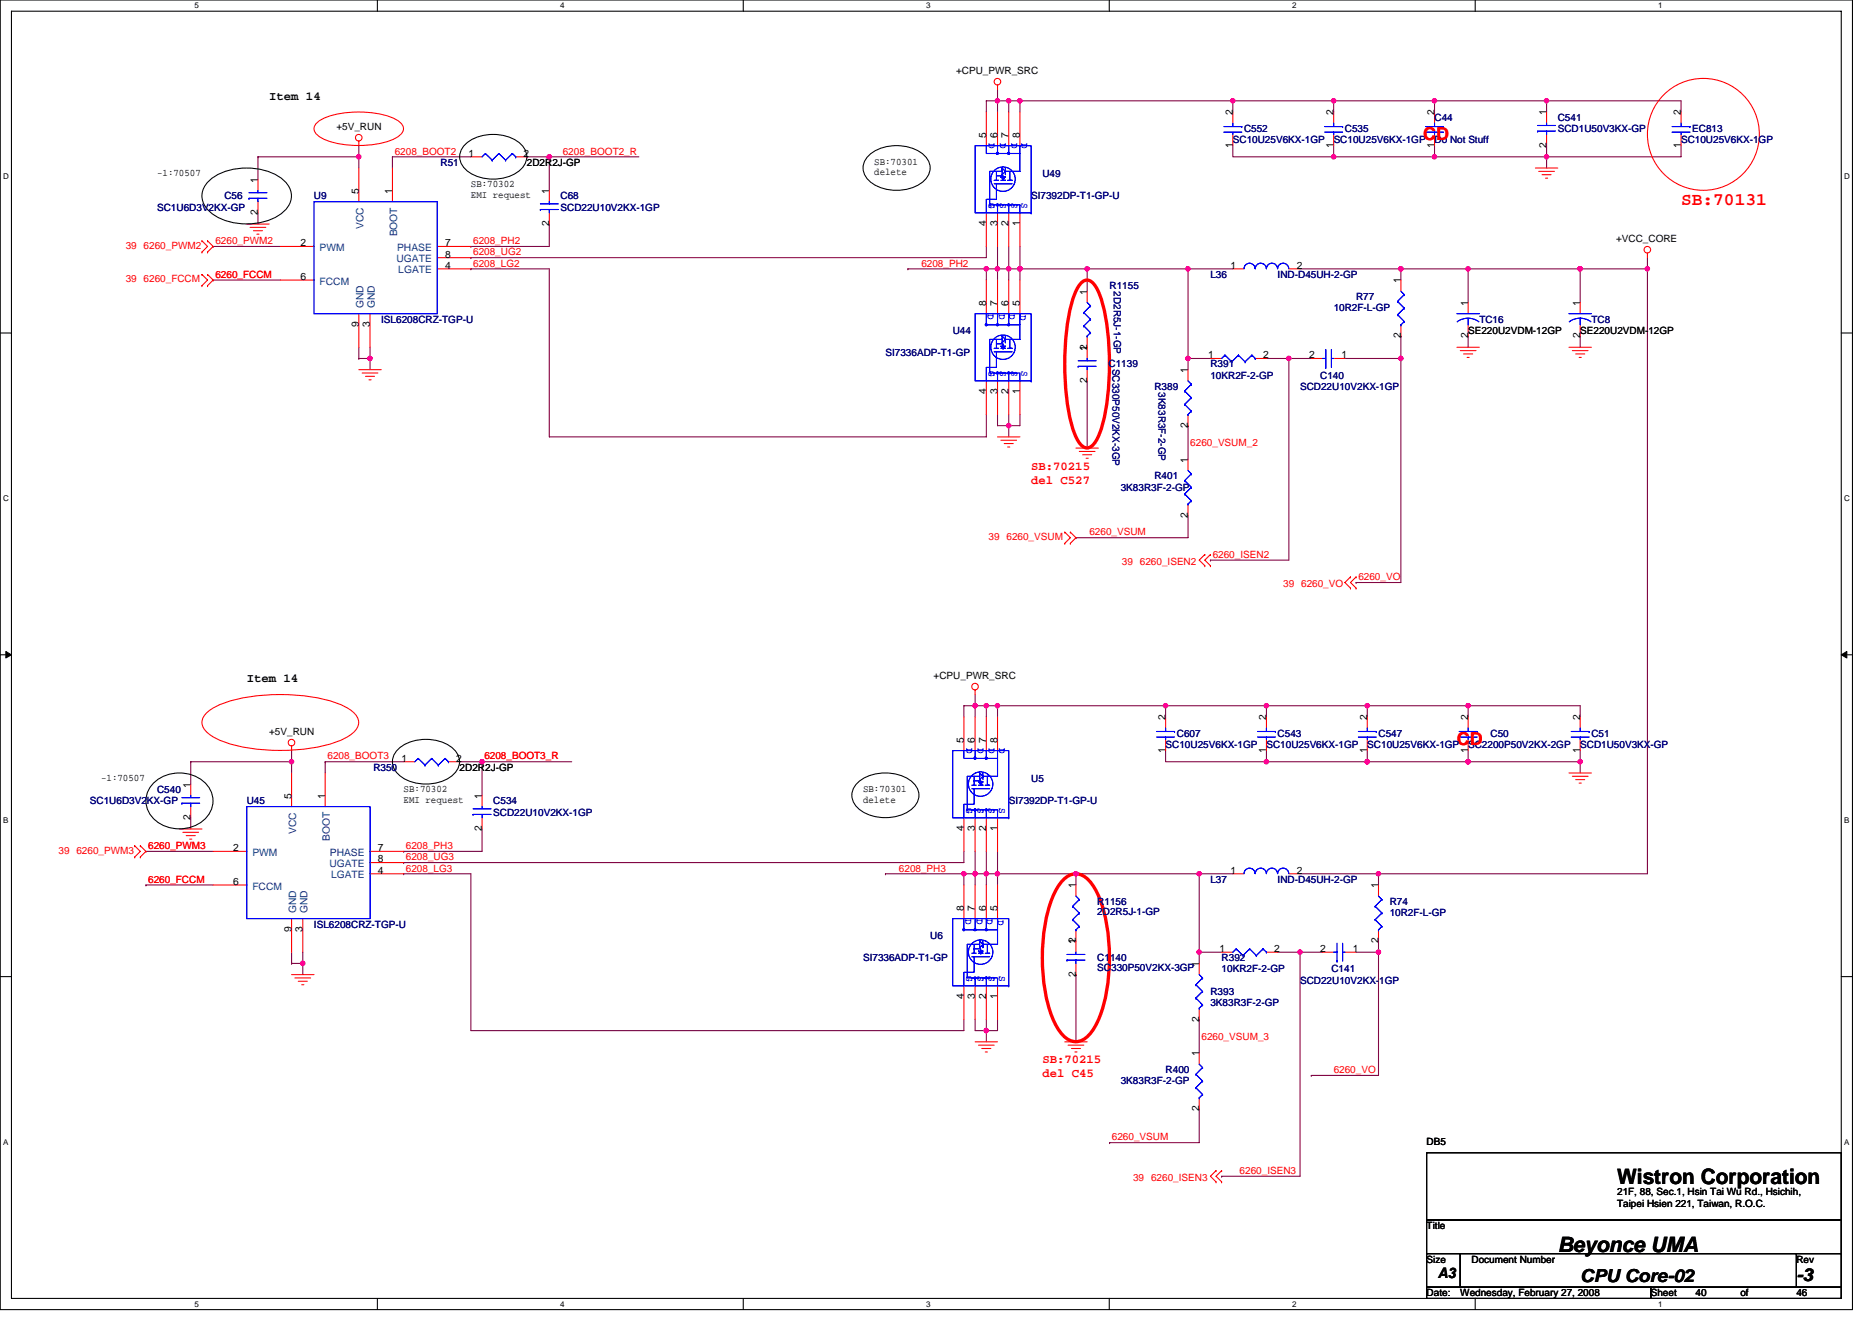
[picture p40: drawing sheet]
<svg xmlns="http://www.w3.org/2000/svg" width="297mm" height="210mm" viewBox="0 0 297 210" stroke-linecap="round" stroke-linejoin="round" font-family="sans-serif">
<defs><g id="words">
<g font-size="3.4">
<text x="256.6" y="187.9">Wistron Corporation</text>
<text x="247.2" y="198.7">Beyonce UMA</text>
</g>
<g font-size="2.8" fill="#f00">
<text x="225.8" y="22.2">CD</text>
<text x="266.7" y="32.6">SB:70131</text>
<text x="231.2" y="118.2">CD</text>
</g>
<g font-size="2.8">
<text x="250.7" y="203.5">CPU Core-02</text>
<text x="285" y="203.3">-3</text>
</g>
<text font-size="2.3" x="228.2" y="202.9">A3</text>
<g font-size="1.9">
<text x="42.7" y="15.9">Item 14</text>
<text x="39.2" y="108.3">Item 14</text>
</g>
<g font-size="1.9" fill="#f00">
<text x="163.6" y="74.5">SB:70215</text>
<text x="163.6" y="76.8">del C527</text>
<text x="165.4" y="168.8">SB:70215</text>
<text x="165.4" y="171">del C45</text>
</g>
<g font-size="1.6">
<text x="151.7" y="11.7">+CPU_PWR_SRC</text>
<text x="53.4" y="20.6">+5V_RUN</text>
<text x="156.5" y="21.9" transform="rotate(-90 156.5 21.9)">5</text>
<text x="158.3" y="21.9" transform="rotate(-90 158.3 21.9)">6</text>
<text x="160" y="21.9" transform="rotate(-90 160 21.9)">7</text>
<text x="161.8" y="21.9" transform="rotate(-90 161.8 21.9)">8</text>
<text x="195.6" y="23.5" transform="rotate(-90 195.6 23.5)">1</text>
<text x="195.6" y="18.3" transform="rotate(-90 195.6 18.3)">2</text>
<text x="211.6" y="23.5" transform="rotate(-90 211.6 23.5)">1</text>
<text x="211.6" y="18.3" transform="rotate(-90 211.6 18.3)">2</text>
<text x="227.6" y="23.5" transform="rotate(-90 227.6 23.5)">1</text>
<text x="227.6" y="18.3" transform="rotate(-90 227.6 18.3)">2</text>
<text x="245.4" y="23.5" transform="rotate(-90 245.4 23.5)">2</text>
<text x="245.4" y="18.3" transform="rotate(-90 245.4 18.3)">1</text>
<text x="266.7" y="23.5" transform="rotate(-90 266.7 23.5)">1</text>
<text x="266.7" y="18.3" transform="rotate(-90 266.7 18.3)">2</text>
<text x="24.9" y="27.9">-1:70507</text>
<text x="40.9" y="29" transform="rotate(-90 40.9 29)">1</text>
<text x="74.4" y="24.9">1</text>
<text x="74.7" y="29.7">SB:70302</text>
<text x="83.1" y="24.9">2</text>
<text x="83.6" y="26.3">2D2R2J-GP</text>
<text x="138.7" y="26.1">SB:70301</text>
<text x="138.7" y="27.8">delete</text>
<text x="40.9" y="34.2" transform="rotate(-90 40.9 34.2)">2</text>
<text x="56.9" y="30.8" transform="rotate(-90 56.9 30.8)">5</text>
<text x="62.2" y="30.8" transform="rotate(-90 62.2 30.8)">1</text>
<text x="74.7" y="31.4">EMI request</text>
<text x="87.1" y="35.9" transform="rotate(-90 87.1 35.9)">2</text>
<text x="87.1" y="30.8" transform="rotate(-90 87.1 30.8)">1</text>
<text x="156.5" y="35.9" transform="rotate(-90 156.5 35.9)">4</text>
<text x="158.3" y="35.9" transform="rotate(-90 158.3 35.9)">3</text>
<text x="160" y="35.9" transform="rotate(-90 160 35.9)">2</text>
<text x="161.8" y="35.9" transform="rotate(-90 161.8 35.9)">1</text>
<text x="47.7" y="39.1">2</text>
<text x="70.6" y="39.1">7</text>
<text x="70.6" y="40.9">8</text>
<text x="256.4" y="38.4">+VCC_CORE</text>
<text x="47.7" y="44.4">6</text>
<text x="70.6" y="42.7">4</text>
<text x="172.5" y="46.8" transform="rotate(-90 172.5 46.8)">1</text>
<text x="195.3" y="42.7">1</text>
<text x="205.8" y="42.7">2</text>
<text x="222.3" y="45" transform="rotate(-90 222.3 45)">1</text>
<text x="56.9" y="51.9" transform="rotate(-90 56.9 51.9)">9</text>
<text x="58.7" y="51.9" transform="rotate(-90 58.7 51.9)">3</text>
<text x="156.5" y="48.5" transform="rotate(-90 156.5 48.5)">8</text>
<text x="158.3" y="48.5" transform="rotate(-90 158.3 48.5)">7</text>
<text x="160" y="48.5" transform="rotate(-90 160 48.5)">6</text>
<text x="161.8" y="48.5" transform="rotate(-90 161.8 48.5)">5</text>
<text x="222.3" y="53.7" transform="rotate(-90 222.3 53.7)">2</text>
<text x="232.9" y="53.7" transform="rotate(-90 232.9 53.7)">2</text>
<text x="232.9" y="48.5" transform="rotate(-90 232.9 48.5)">1</text>
<text x="233" y="53">SE220U2VDM-12GP</text>
<text x="250.7" y="53.7" transform="rotate(-90 250.7 53.7)">2</text>
<text x="250.7" y="48.5" transform="rotate(-90 250.7 48.5)">1</text>
<text x="250.7" y="53">SE220U2VDM-12GP</text>
<text x="172.5" y="55.6" transform="rotate(-90 172.5 55.6)">1</text>
<text x="172.5" y="55.5" transform="rotate(-90 172.5 55.5)">2</text>
<text x="188.5" y="59.2" transform="rotate(-90 188.5 59.2)">1</text>
<text x="191.7" y="56.9">1</text>
<text x="200.4" y="56.9">2</text>
<text x="207.7" y="56.9">2</text>
<text x="212.9" y="56.9">1</text>
<text x="156.5" y="62.6" transform="rotate(-90 156.5 62.6)">4</text>
<text x="158.3" y="62.6" transform="rotate(-90 158.3 62.6)">3</text>
<text x="160" y="62.6" transform="rotate(-90 160 62.6)">2</text>
<text x="161.8" y="62.6" transform="rotate(-90 161.8 62.6)">1</text>
<text x="172.5" y="60.8" transform="rotate(-90 172.5 60.8)">2</text>
<text x="188.5" y="67.9" transform="rotate(-90 188.5 67.9)">2</text>
<text x="188.5" y="73.4" transform="rotate(-90 188.5 73.4)">1</text>
<text x="188.5" y="82.2" transform="rotate(-90 188.5 82.2)">2</text>
<text x="148.1" y="107.7">+CPU_PWR_SRC</text>
<text x="42.7" y="116.6">+5V_RUN</text>
<text x="152.9" y="117.9" transform="rotate(-90 152.9 117.9)">5</text>
<text x="154.7" y="117.9" transform="rotate(-90 154.7 117.9)">6</text>
<text x="156.5" y="117.9" transform="rotate(-90 156.5 117.9)">7</text>
<text x="158.3" y="117.9" transform="rotate(-90 158.3 117.9)">8</text>
<text x="184.9" y="119.5" transform="rotate(-90 184.9 119.5)">1</text>
<text x="184.9" y="114.3" transform="rotate(-90 184.9 114.3)">2</text>
<text x="200.9" y="119.5" transform="rotate(-90 200.9 119.5)">1</text>
<text x="200.9" y="114.3" transform="rotate(-90 200.9 114.3)">2</text>
<text x="216.9" y="119.5" transform="rotate(-90 216.9 119.5)">1</text>
<text x="216.9" y="114.3" transform="rotate(-90 216.9 114.3)">2</text>
<text x="232.9" y="119.5" transform="rotate(-90 232.9 119.5)">1</text>
<text x="232.9" y="114.3" transform="rotate(-90 232.9 114.3)">2</text>
<text x="250.7" y="119.5" transform="rotate(-90 250.7 119.5)">1</text>
<text x="250.7" y="114.3" transform="rotate(-90 250.7 114.3)">2</text>
<text x="16" y="123.9">-1:70507</text>
<text x="30.2" y="125" transform="rotate(-90 30.2 125)">1</text>
<text x="63.7" y="120.9">1</text>
<text x="64" y="125.7">SB:70302</text>
<text x="72.4" y="120.9">2</text>
<text x="72.9" y="122.3">2D2R2J-GP</text>
<text x="136.9" y="125.7">SB:70301</text>
<text x="30.2" y="130.2" transform="rotate(-90 30.2 130.2)">2</text>
<text x="46.2" y="126.8" transform="rotate(-90 46.2 126.8)">5</text>
<text x="51.6" y="126.8" transform="rotate(-90 51.6 126.8)">1</text>
<text x="64" y="127.4">EMI request</text>
<text x="76.5" y="132" transform="rotate(-90 76.5 132)">2</text>
<text x="76.5" y="126.8" transform="rotate(-90 76.5 126.8)">1</text>
<text x="136.9" y="127.4">delete</text>
<text x="152.9" y="132" transform="rotate(-90 152.9 132)">4</text>
<text x="154.7" y="132" transform="rotate(-90 154.7 132)">3</text>
<text x="156.5" y="132" transform="rotate(-90 156.5 132)">2</text>
<text x="158.3" y="132" transform="rotate(-90 158.3 132)">1</text>
<text x="37" y="135.1">2</text>
<text x="60" y="135.1">7</text>
<text x="60" y="136.9">8</text>
<text x="37" y="140.4">6</text>
<text x="60" y="138.7">4</text>
<text x="170.7" y="141" transform="rotate(-90 170.7 141)">1</text>
<text x="195.3" y="138.7">1</text>
<text x="205.8" y="138.7">2</text>
<text x="218.7" y="141" transform="rotate(-90 218.7 141)">1</text>
<text x="46.2" y="148" transform="rotate(-90 46.2 148)">9</text>
<text x="48" y="148" transform="rotate(-90 48 148)">3</text>
<text x="152.9" y="144.5" transform="rotate(-90 152.9 144.5)">8</text>
<text x="154.7" y="144.5" transform="rotate(-90 154.7 144.5)">7</text>
<text x="156.5" y="144.5" transform="rotate(-90 156.5 144.5)">6</text>
<text x="158.3" y="144.5" transform="rotate(-90 158.3 144.5)">5</text>
<text x="170.7" y="149.9" transform="rotate(-90 170.7 149.9)">1</text>
<text x="170.7" y="149.7" transform="rotate(-90 170.7 149.7)">2</text>
<text x="218.7" y="149.7" transform="rotate(-90 218.7 149.7)">2</text>
<text x="170.7" y="155.1" transform="rotate(-90 170.7 155.1)">2</text>
<text x="190.3" y="153.4" transform="rotate(-90 190.3 153.4)">1</text>
<text x="193.5" y="151.1">1</text>
<text x="202.2" y="151.1">2</text>
<text x="209.5" y="151.1">2</text>
<text x="214.6" y="151.1">1</text>
<text x="152.9" y="158.6" transform="rotate(-90 152.9 158.6)">4</text>
<text x="154.7" y="158.6" transform="rotate(-90 154.7 158.6)">3</text>
<text x="156.5" y="158.6" transform="rotate(-90 156.5 158.6)">2</text>
<text x="158.3" y="158.6" transform="rotate(-90 158.3 158.6)">1</text>
<text x="190.3" y="167.7" transform="rotate(-90 190.3 167.7)">1</text>
<text x="190.3" y="162.2" transform="rotate(-90 190.3 162.2)">2</text>
<text x="190.3" y="176.4" transform="rotate(-90 190.3 176.4)">2</text>
<text x="226.4" y="181.7">DB5</text>
<text x="256.6" y="189.7">21F, 88, Sec.1, Hsin Tai Wu Rd., Hsichih,</text>
<text x="256.6" y="191.5">Taipei Hsien 221, Taiwan, R.O.C.</text>
<text x="226.4" y="195.1">Title</text>
<text x="226.4" y="200.4">Size</text>
<text x="233.5" y="200.4">Document Number</text>
<text x="285" y="200.4">Rev</text>
<text x="226.4" y="205.7">Date:</text>
<text x="231.7" y="205.7">Wednesday, February 27, 2008</text>
<text x="261.9" y="205.7">Sheet</text>
<text x="269" y="205.7">40</text>
<text x="276.2" y="205.7">of</text>
<text x="285" y="205.7">46</text>
</g>
<g font-size="1.6" fill="#00f">
<text x="156.9" y="22.8" transform="rotate(90 156.9 22.8)">D</text>
<text x="158.7" y="22.8" transform="rotate(90 158.7 22.8)">D</text>
<text x="160.5" y="22.8" transform="rotate(90 160.5 22.8)">D</text>
<text x="162.1" y="22.8" transform="rotate(90 162.1 22.8)">D</text>
<text x="156.9" y="32.2" transform="rotate(90 156.9 32.2)">G</text>
<text x="158.7" y="32.2" transform="rotate(90 158.7 32.2)">S</text>
<text x="160.5" y="32.2" transform="rotate(90 160.5 32.2)">S</text>
<text x="162.1" y="32.2" transform="rotate(90 162.1 32.2)">S</text>
<text x="156.8" y="49.8" transform="rotate(90 156.8 49.8)">D</text>
<text x="158.5" y="49.8" transform="rotate(90 158.5 49.8)">D</text>
<text x="160.1" y="49.8" transform="rotate(90 160.1 49.8)">D</text>
<text x="161.9" y="50" transform="rotate(90 161.9 50)">D</text>
<text x="156.9" y="58.8" transform="rotate(90 156.9 58.8)">G</text>
<text x="158.7" y="58.8" transform="rotate(90 158.7 58.8)">S</text>
<text x="160.5" y="58.8" transform="rotate(90 160.5 58.8)">S</text>
<text x="162.1" y="58.8" transform="rotate(90 162.1 58.8)">S</text>
<text x="153.4" y="118.8" transform="rotate(90 153.4 118.8)">D</text>
<text x="155.1" y="118.8" transform="rotate(90 155.1 118.8)">D</text>
<text x="156.9" y="118.8" transform="rotate(90 156.9 118.8)">D</text>
<text x="158.5" y="118.8" transform="rotate(90 158.5 118.8)">D</text>
<text x="153.4" y="128.2" transform="rotate(90 153.4 128.2)">G</text>
<text x="155.1" y="128.2" transform="rotate(90 155.1 128.2)">S</text>
<text x="156.9" y="128.2" transform="rotate(90 156.9 128.2)">S</text>
<text x="158.5" y="128.2" transform="rotate(90 158.5 128.2)">S</text>
<text x="153.2" y="145.8" transform="rotate(90 153.2 145.8)">D</text>
<text x="155" y="145.8" transform="rotate(90 155 145.8)">D</text>
<text x="156.6" y="145.8" transform="rotate(90 156.6 145.8)">D</text>
<text x="158.3" y="146" transform="rotate(90 158.3 146)">D</text>
<text x="153.4" y="154.9" transform="rotate(90 153.4 154.9)">G</text>
<text x="155.1" y="154.9" transform="rotate(90 155.1 154.9)">S</text>
<text x="156.9" y="154.9" transform="rotate(90 156.9 154.9)">S</text>
<text x="158.5" y="154.9" transform="rotate(90 158.5 154.9)">S</text>
</g>
<g font-size="1.6" fill="#000080">
<text x="195.6" y="22.8">SC10U25V6KX-1GP</text>
<text x="197.4" y="21">C552</text>
<text x="211.6" y="22.8">SC10U25V6KX-1GP</text>
<text x="213.4" y="21">C535</text>
<text x="227.6" y="19.2">C44</text>
<text x="227.6" y="22.8">Do Not Stuff</text>
<text x="247.2" y="19.2">C541</text>
<text x="247.2" y="21">SCD1U50V3KX-GP</text>
<text x="266.7" y="22.8">SC10U25V6KX-1GP</text>
<text x="268.5" y="21">EC813</text>
<text x="69.9" y="26.3">R51</text>
<text x="165.4" y="28.1">U49</text>
<text x="24.9" y="33.4">SC1U6D3V2KX-GP</text>
<text x="35.6" y="31.6">C56</text>
<text x="49.8" y="31.6">U9</text>
<text x="88.9" y="31.6">C68</text>
<text x="88.9" y="33.4">SCD22U10V2KX-1GP</text>
<text x="163.6" y="31.6">SI7392DP-T1-GP-U</text>
<text x="176.1" y="45.9">R1155</text>
<text x="176.7" y="46.2" transform="rotate(90 176.7 46.2)">2D2R5J-1-GP</text>
<text x="192.1" y="44.1">L36</text>
<text x="202.7" y="44.1">IND-D45UH-2-GP</text>
<text x="215.2" y="47.6">R77</text>
<text x="60.5" y="51.2">ISL6208CRZ-TGP-U</text>
<text x="151.2" y="53">U44</text>
<text x="211.6" y="49.4">10R2F-L-GP</text>
<text x="234.7" y="51.2">TC16</text>
<text x="252.5" y="51.2">TC8</text>
<text x="140.5" y="56.5">SI7336ADP-T1-GP</text>
<text x="175.9" y="58.3">C1139</text>
<text x="176.5" y="58.5" transform="rotate(90 176.5 58.5)">SC330P50V2KX-3GP</text>
<text x="192.1" y="58.3">R391</text>
<text x="183.2" y="61.9">R389</text>
<text x="183.8" y="62.2" transform="rotate(90 183.8 62.2)">3K83R3F-2-GP</text>
<text x="192.1" y="60.1">10KR2F-2-GP</text>
<text x="206.3" y="61.9">SCD22U10V2KX-1GP</text>
<text x="209.5" y="60.1">C140</text>
<text x="177.8" y="77.9">3K83R3F-2-GP</text>
<text x="183.2" y="76.1">R401</text>
<text x="185" y="118.8">SC10U25V6KX-1GP</text>
<text x="186.7" y="117">C607</text>
<text x="201" y="118.8">SC10U25V6KX-1GP</text>
<text x="202.7" y="117">C543</text>
<text x="217" y="118.8">SC10U25V6KX-1GP</text>
<text x="218.7" y="117">C547</text>
<text x="233" y="118.8">SC2200P50V2KX-2GP</text>
<text x="236.5" y="117">C50</text>
<text x="250.7" y="118.8">SCD1U50V3KX-GP</text>
<text x="252.5" y="117">C51</text>
<text x="24.9" y="125.9">C540</text>
<text x="59.2" y="122.3">R350</text>
<text x="163.6" y="124.1">U5</text>
<text x="14.3" y="127.7">SC1U6D3V2KX-GP</text>
<text x="39.2" y="127.7">U45</text>
<text x="78.3" y="127.7">C534</text>
<text x="78.3" y="129.4">SCD22U10V2KX-1GP</text>
<text x="160.1" y="127.7">SI7392DP-T1-GP-U</text>
<text x="174.1" y="143.7">R1156</text>
<text x="192.1" y="140.1">L37</text>
<text x="202.7" y="140.1">IND-D45UH-2-GP</text>
<text x="220.5" y="143.7">R74</text>
<text x="49.8" y="147.2">ISL6208CRZ-TGP-U</text>
<text x="147.6" y="149">U6</text>
<text x="174.1" y="145.3">2D2R5J-1-GP</text>
<text x="220.5" y="145.4">10R2F-L-GP</text>
<text x="136.9" y="152.5">SI7336ADP-T1-GP</text>
<text x="174.1" y="152.5">C1140</text>
<text x="174.1" y="154.2">SC330P50V2KX-3GP</text>
<text x="193.8" y="152.5">R392</text>
<text x="193.8" y="154.3">10KR2F-2-GP</text>
<text x="211.3" y="154.3">C141</text>
<text x="192.1" y="157.9">R393</text>
<text x="192.1" y="159.7">3K83R3F-2-GP</text>
<text x="206.3" y="156.1">SCD22U10V2KX-1GP</text>
<text x="177.8" y="172.1">3K83R3F-2-GP</text>
<text x="185" y="170.3">R400</text>
</g>
<g font-size="1.6" fill="#f00">
<text x="62.6" y="24.5">6208_BOOT2</text>
<text x="89.3" y="24.5">6208_BOOT2_R</text>
<text x="20" y="39.5">39</text>
<text x="22.8" y="39.5">6260_PWM2</text>
<text x="34.2" y="38.8">6260_PWM2</text>
<text x="75.1" y="38.8">6208_PH2</text>
<text x="75.1" y="40.5">6208_UG2</text>
<text x="20" y="44.8">39</text>
<text x="22.8" y="44.8">6260_FCCM</text>
<text x="34.2" y="44.1">6260_FCCM</text>
<text x="75.1" y="42.3">6208_LG2</text>
<text x="146.2" y="42.3">6208_PH2</text>
<text x="188.9" y="70.8">6260_VSUM_2</text>
<text x="156.9" y="85.7">39</text>
<text x="159.7" y="85.7">6260_VSUM</text>
<text x="172.9" y="85">6260_VSUM</text>
<text x="178" y="89.6">39</text>
<text x="180.9" y="89.6">6260_ISEN2</text>
<text x="192.4" y="88.5">6260_ISEN2</text>
<text x="203.6" y="93.2">39</text>
<text x="206.5" y="93.2">6260_VO</text>
<text x="215.5" y="92.1">6260_VO</text>
<text x="52" y="120.5">6208_BOOT3</text>
<text x="76.9" y="120.5">6208_BOOT3_R</text>
<text x="9.3" y="135.5">39</text>
<text x="12.1" y="135.5">6260_PWM3</text>
<text x="23.5" y="134.8">6260_PWM3</text>
<text x="64.4" y="134.8">6208_PH3</text>
<text x="64.4" y="136.5">6208_UG3</text>
<text x="23.5" y="140.1">6260_FCCM</text>
<text x="64.4" y="138.3">6208_LG3</text>
<text x="142.6" y="138.3">6208_PH3</text>
<text x="190.6" y="165">6260_VSUM_3</text>
<text x="211.6" y="170.3">6260_VO</text>
<text x="176.4" y="181">6260_VSUM</text>
<text x="179.8" y="187.4">39</text>
<text x="182.6" y="187.4">6260_ISEN3</text>
<text x="196.7" y="186.3">6260_ISEN3</text>
</g>
<g font-size="1.6" fill="#004080">
<text x="50.7" y="39.8">PWM</text>
<text x="57.7" y="36.3" transform="rotate(-90 57.7 36.3)">VCC</text>
<text x="62.9" y="41.6">UGATE</text>
<text x="63" y="37.5" transform="rotate(-90 63 37.5)">BOOT</text>
<text x="63" y="39.8">PHASE</text>
<text x="50.7" y="45.2">FCCM</text>
<text x="63.2" y="43.4">LGATE</text>
<text x="57.7" y="48.9" transform="rotate(-90 57.7 48.9)">GND</text>
<text x="59.5" y="48.9" transform="rotate(-90 59.5 48.9)">GND</text>
<text x="40" y="135.8">PWM</text>
<text x="47" y="132.4" transform="rotate(-90 47 132.4)">VCC</text>
<text x="52.3" y="137.6">UGATE</text>
<text x="52.3" y="133.5" transform="rotate(-90 52.3 133.5)">BOOT</text>
<text x="52.3" y="135.8">PHASE</text>
<text x="40" y="141.2">FCCM</text>
<text x="52.5" y="139.4">LGATE</text>
<text x="47" y="144.9" transform="rotate(-90 47 144.9)">GND</text>
<text x="48.8" y="144.9" transform="rotate(-90 48.8 144.9)">GND</text>
</g>
<g font-size="1.3">
<text x="30.8" y="1.3">5</text>
<text x="88.9" y="1.3">4</text>
<text x="147" y="1.3">3</text>
<text x="205" y="1.3">2</text>
<text x="263.1" y="1.3">1</text>
<text x=".5" y="28.4">D</text>
<text x="292.6" y="28.4">D</text>
<text x=".5" y="79.5">C</text>
<text x="292.6" y="79.5">C</text>
<text x=".5" y="130.6">B</text>
<text x="292.6" y="130.6">B</text>
<text x=".5" y="181.7">A</text>
<text x="292.6" y="181.7">A</text>
<text x="30.8" y="207.4">5</text>
<text x="88.9" y="207.4">4</text>
<text x="147" y="207.4">3</text>
<text x="205" y="207.4">2</text>
<text x="263.1" y="207.4">1</text>
</g>
</g></defs>
<path d="M0 0h293.9v207.9h-293.9zM1.8 1.8h290.4v204.3h-290.4z" fill="none" stroke="#000" stroke-width=".17"/>
<g fill="#fff">
<path d="M30.8 .2h.7v1.4h-.7z"/>
<path d="M30.8 206.3h.7v1.4h-.7z"/>
</g>
<path d="M59.9 0v1.8M59.9 206.1v1.8" fill="none" stroke="#000" stroke-width=".17"/>
<g fill="#fff">
<path d="M88.9 .2h.7v1.4h-.7z"/>
<path d="M88.9 206.3h.7v1.4h-.7z"/>
</g>
<path d="M117.9 0v1.8M117.9 206.1v1.8" fill="none" stroke="#000" stroke-width=".17"/>
<g fill="#fff">
<path d="M147 .2h.7v1.4h-.7z"/>
<path d="M147 206.3h.7v1.4h-.7z"/>
</g>
<path d="M176 0v1.8M176 206.1v1.8" fill="none" stroke="#000" stroke-width=".17"/>
<g fill="#fff">
<path d="M205 .2h.7v1.4h-.7z"/>
<path d="M205 206.3h.7v1.4h-.7z"/>
</g>
<path d="M234.1 0v1.8M234.1 206.1v1.8" fill="none" stroke="#000" stroke-width=".17"/>
<g fill="#fff">
<path d="M263.1 .2h.7v1.4h-.7z"/>
<path d="M263.1 206.3h.7v1.4h-.7z"/>
<path d="M.5 27.3h.9v1.4h-.9z"/>
<path d="M292.6 27.3h.9v1.4h-.9z"/>
<path d="M.5 78.4h.9v1.4h-.9z"/>
<path d="M292.6 78.4h.9v1.4h-.9z"/>
</g>
<path d="M0 52.9h1.8M292.2 52.9h1.7" fill="none" stroke="#000" stroke-width=".17"/>
<g fill="#fff">
<path d="M.5 129.5h.8v1.4h-.8z"/>
<path d="M292.6 129.5h.9v1.4h-.9z"/>
</g>
<path d="M0 103.9h1.8M292.2 103.9h1.7" fill="none" stroke="#000" stroke-width=".17"/>
<path d="M.9 103.4l.9 .5-.9 .5zM292.2 103.9l.8-.5v1z" fill="#000" stroke="#000" stroke-width=".16"/>
<g fill="#fff">
<path d="M.5 180.5h.8v1.4h-.8z"/>
<path d="M292.6 180.5h.9v1.4h-.9z"/>
</g>
<g fill="none" stroke="#000" stroke-width=".17">
<path d="M33.4 28.5a10 10 0 0 1 11.5 0 3.2 3.2 0 0 1 0 5.2 9.9 9.9 0 0 1-11.5 0 3.2 3.2 0 0 1 0-5.2zM73.7 23.1a6.9 6.9 0 0 1 9.2 0 2.65 2.65 0 0 1-.6 4.1 7.2 7.2 0 0 1-8.1 0 2.69 2.69 0 0 1-.5-4.1zM137.7 24.9a6.9 6.9 0 0 1 9.2 0 2.65 2.65 0 0 1-.6 4 7.2 7.2 0 0 1-8.1 0 2.69 2.69 0 0 1-.5-4zM63 119.1a6.9 6.9 0 0 1 9.2 0 2.65 2.65 0 0 1-.5 4.1 7.2 7.2 0 0 1-8.2 0 2.69 2.69 0 0 1-.5-4.1zM24.4 124.3a6 6 0 0 1 8.7 .6 4 4 0 0 1-1.9 6 5.8 5.8 0 0 1-7.7-2.2 3.9 3.9 0 0 1 .9-4.4zM135.9 124.4a6.9 6.9 0 0 1 9.2 0 2.65 2.65 0 0 1-.5 4.1 7.2 7.2 0 0 1-8.2 0 2.69 2.69 0 0 1-.5-4.1zM0 155h1.8M292.2 155h1.7M226.4 199h5.3v5.3h-5.3zM226.4 183h65.8v10.6h-65.8zM226.4 193.6h65.8v5.4h-65.8zM231.7 199h53.3v5.3h-53.3z"/>
<path d="M285 199h7.2v5.3h-7.2zM226.4 204.3h35.5v1.8h-35.5zM261.9 204.3h30.3v1.8h-30.3z"/>
</g>
<g fill="none" stroke="#800040" stroke-width=".17">
<path d="M158.3 14.2v1.8M158.3 16v1.8M158.3 16h1.8v1.8M158.3 16h.1M158.3 16h-1.8v1.8M160.1 16h1.7v1.8M160.1 16h.1M161.8 16h.1M161.8 16h65.8M195.6 16h.1M195.6 16v1.8M211.6 16v1.8"/>
<path d="M211.6 16h.1M227.6 16h.1M227.6 16h17.8M227.6 16v1.8M245.4 16v1.8M245.4 16h.1M245.4 16h21.3v1.8M33.8 39.1h.1M33.8 39.1h10.7M40.9 24.9v3.5M40.9 33.8v1.8M40.9 24.9h.1"/>
<path d="M40.9 24.9h16M56.9 24.9v1.8M56.9 23.1v1.8M62.3 24.9h.1M62.3 24.9v1.8M62.3 24.9h12.4M74.7 39.1h.1M83.6 24.9h.1M83.6 24.9h17.8M87.2 35.6v3.5h-12.5M87.2 24.9v5.3M87.2 24.9h.1"/>
<path d="M156.5 39.1v1.8h-81.8M158.3 39.1v3.6M160.1 39.1v3.6M161.8 39.1v3.6M195.6 23.1v1.8h16M211.6 24.9h.1M211.6 23.1v1.8M211.6 24.9h33.8M227.6 24.9h.1M227.6 23.1v1.8M245.4 24.9v1.8M245.4 23.1v1.8"/>
<path d="M266.7 23.1v1.8h-21.3M33.8 44.4h.1M33.8 44.4h10.7M56.9 55.1v1.8M56.9 56.9h.1M56.9 56.9h1.8M58.7 55.1v1.8M58.7 56.9v1.8M74.7 40.9h.1M74.7 42.7h.1M74.7 42.7h12.5v26.6h69.3v-3.5M144.1 42.7h.1"/>
<path d="M144.1 42.7h12.4M156.5 42.7h1.8M156.5 42.7h.1M156.5 42.7v1.7M158.3 42.7h.1M158.3 42.7h1.8M158.3 42.7v1.7M160.1 42.7h.1M160.1 42.7h1.7M160.1 42.7v1.7M161.8 42.7h.1M161.8 42.7h10.7v3.5"/>
<path d="M161.8 42.7v1.7M172.5 42.7h.1M172.5 42.7h23.1M188.5 56.9h.1M188.5 42.7h.1M188.5 56.9h3.6M188.5 42.7v14.2M188.5 56.9v1.8M201 56.9h3.5M204.5 56.9h3.6M204.5 56.9h.1M204.5 56.9v32h-12.4"/>
<path d="M206.3 42.7h16M213.4 56.9h8.9M222.3 53.3h.1M222.3 42.7h.1M222.3 56.9v35.6h-7.1M222.3 42.7h39.1M222.3 42.7v1.7M222.3 53.3v3.6M233 53.3v1.8M233 42.7v5.3M233 42.7h.1M250.7 42.7h.1"/>
<path d="M250.7 53.3v1.8M250.7 42.7v5.3M261.4 40.9v1.8M261.4 42.7v96h-42.7M158.3 65.8v1.8h1.8M160.1 65.8v1.8M160.1 67.6h.1M160.1 67.6v1.7M161.8 65.8v1.8h-1.7M172.5 60.5v10.6M188.5 67.6h.1M188.5 67.6v5.3"/>
<path d="M170.7 85.3h.1M188.5 81.8v3.5h-17.8M192.1 88.9h.1M215.2 92.5h.1M46.3 119.1v1.8M154.7 110.2v1.8M154.7 112v1.8M154.7 112h1.8v1.8M154.7 112h.1M154.7 112h-1.8v1.8M156.5 112h.1M156.5 112h94.2v1.8"/>
<path d="M158.3 112v1.8M158.3 112h.1M185 112h.1M185 119.1v1.8h16M185 112v1.8M201 119.1v1.8M201 112h.1M201 112v1.8M217 119.1v1.8M217 112v1.8M217 112h.1M233 112h.1"/>
<path d="M233 119.1v1.8M233 112v1.8M250.7 119.1v1.8M23.2 135.1h.1M23.2 135.1h10.6M30.3 120.9v3.6M30.3 129.8v1.8M30.3 120.9h.1M30.3 120.9h16M46.3 120.9v1.8M51.6 120.9h12.4M51.6 120.9h.1"/>
<path d="M51.6 120.9v1.8M64 135.1h.1M64 138.7h.1M64 138.7h10.7v24.9h78.2v-1.8M64 136.9h.1M72.9 120.9h.1M72.9 120.9h17.8M76.5 120.9h.1M76.5 120.9v5.3M76.5 131.6v3.5h-12.5M140.5 138.7h.1M140.5 138.7h12.4"/>
<path d="M152.9 135.1v1.8h-88.9M152.9 138.7h1.8M152.9 138.7h.1M152.9 138.7v1.8M154.7 138.7h.1M154.7 135.1v3.6M154.7 138.7h1.8M154.7 138.7v1.8M156.5 135.1v3.6M156.5 138.7h.1M156.5 138.7v1.8M156.5 138.7h33.8"/>
<path d="M158.3 138.7v1.8M158.3 135.1v3.6M158.3 138.7h.1M170.7 138.7v1.8M170.7 138.7h.1M190.3 138.7v12.4M190.3 138.7h5.3M201 120.9h.1M201 120.9h49.7M206.3 138.7h12.4v1.8M217 120.9h.1M218.7 138.7h.1"/>
<path d="M233 120.9h.1M250.7 120.9v1.8M23.2 140.5h.1M23.2 140.5h10.6M46.3 151.1v1.8M46.3 152.9h.1M46.3 152.9h1.7M48 151.1v1.8M48 152.9v1.8M170.7 154.7h.1M170.7 154.7v10.7M190.3 151.1v1.8"/>
<path d="M190.3 151.1h.1M190.3 151.1h3.5M202.7 151.1h3.6M206.3 151.1h3.5M206.3 151.1h.1M206.3 151.1v35.6h-12.5M215.2 151.1h3.5M218.7 151.1h.1M218.7 149.4v1.7M218.7 151.1v19.6h-10.6M154.7 161.8v1.8h1.8M156.5 161.8v1.8"/>
<path d="M156.5 163.6h.1M156.5 163.6v1.8M158.3 161.8v1.8h-1.8M190.3 176v5.4h-14.2M190.3 161.8h.1M190.3 161.8v5.3M208.1 170.7h.1M176.1 181.4h.1M193.8 186.7h.1"/>
</g>
<g fill="#f0f" stroke="#f0f" stroke-width=".17">
<circle cx="245.4" cy="24.9" r=".35"/>
<circle cx="188.5" cy="56.9" r=".35"/>
<circle cx="188.5" cy="42.7" r=".35"/>
<circle cx="161.8" cy="42.7" r=".35"/>
<circle cx="156.5" cy="42.7" r=".35"/>
<circle cx="158.3" cy="42.7" r=".35"/>
<circle cx="160" cy="42.7" r=".35"/>
<circle cx="227.6" cy="24.9" r=".35"/>
<circle cx="211.6" cy="24.9" r=".35"/>
<circle cx="211.6" cy="16" r=".35"/>
<circle cx="227.6" cy="16" r=".35"/>
<circle cx="245.4" cy="16" r=".35"/>
<circle cx="158.3" cy="16" r=".35"/>
<circle cx="195.6" cy="16" r=".35"/>
<circle cx="204.5" cy="56.9" r=".35"/>
<circle cx="222.3" cy="56.9" r=".35"/>
<circle cx="160" cy="67.6" r=".35"/>
<circle cx="250.7" cy="42.7" r=".35"/>
<circle cx="222.3" cy="42.7" r=".35"/>
<circle cx="172.5" cy="42.7" r=".35"/>
<circle cx="87.1" cy="24.9" r=".35"/>
<circle cx="58.7" cy="56.9" r=".35"/>
<circle cx="76.5" cy="120.9" r=".35"/>
<circle cx="48" cy="152.9" r=".35"/>
<circle cx="232.9" cy="120.9" r=".35"/>
<circle cx="216.9" cy="120.9" r=".35"/>
<circle cx="250.7" cy="120.9" r=".35"/>
<circle cx="152.9" cy="138.7" r=".35"/>
<circle cx="154.7" cy="138.7" r=".35"/>
<circle cx="200.9" cy="112" r=".35"/>
<circle cx="232.9" cy="112" r=".35"/>
<circle cx="154.7" cy="112" r=".35"/>
<circle cx="156.5" cy="112" r=".35"/>
<circle cx="190.3" cy="151.1" r=".35"/>
<circle cx="206.3" cy="151.1" r=".35"/>
<circle cx="218.7" cy="151.1" r=".35"/>
<circle cx="156.5" cy="163.6" r=".35"/>
<circle cx="184.9" cy="112" r=".35"/>
<circle cx="156.5" cy="138.7" r=".35"/>
<circle cx="218.7" cy="138.7" r=".35"/>
<circle cx="56.9" cy="24.9" r=".35"/>
<circle cx="46.3" cy="120.9" r=".35"/>
<circle cx="261.4" cy="42.7" r=".35"/>
<circle cx="190.3" cy="138.7" r=".35"/>
<circle cx="170.7" cy="138.7" r=".35"/>
<circle cx="158.3" cy="138.7" r=".35"/>
<circle cx="216.9" cy="112" r=".35"/>
<circle cx="232.9" cy="42.7" r=".35"/>
<circle cx="160" cy="16" r=".35"/>
<circle cx="161.8" cy="16" r=".35"/>
<circle cx="200.9" cy="120.9" r=".35"/>
<circle cx="158.3" cy="112" r=".35"/>
</g>
<g fill="none" stroke="#f00" stroke-width=".17">
<path d="M50.3 19.5a9.2 9.2 0 0 1 5.3-1.7 14.1 14.1 0 0 1 7.5 1.3 1.41 1.41 0 0 1 .9 1.3 1.41 1.41 0 0 1-.9 1.4 14.7 14.7 0 0 1-9.8 .9 5.4 5.4 0 0 1-3.4-1.8l-.1-.5 .1-.4zM156.5 17.8v5.3M158.3 13.5v.7M158.3 17.8v5.3M160.1 17.8v5.3M161.8 17.8v5.3M195.6 17.8v1.8M211.6 17.8v1.8M227.6 17.8v1.8M245.4 17.8v1.8M266.7 17.8v1.8M32 38.2h.1"/>
<path d="M32 38.2l.9 .9-.9 .9M32.9 38.2h.1M32.9 38.2l.9 .9-.9 .9M39.2 35.6h3.5M39.7 36.1h2.5M40.2 36.6h1.5M40.8 37.2h.3M40.9 28.4v1.8M40.9 32v1.8M44.5 39.1h5.3M56.9 22.4v.7M56.9 26.7v5.3"/>
<path d="M62.3 26.7v5.3M69.4 39.1h5.3M74.7 24.9h1.8M81.8 24.9h1.8M87.2 30.2v1.8M87.2 33.8v1.8M156.5 33.8v5.3M158.3 33.8v5.3M160.1 33.8v5.3M161.8 33.8v5.3M195.6 21.3v1.8M211.6 21.3v1.8"/>
<path d="M227.6 21.3v1.8M243.6 26.7h3.6M244.2 27.2h2.5M244.7 27.7h1.4M245.2 28.3h.4M245.4 21.3v1.8M266.7 21.3v1.8M32 40h.1M32 45.3h.1M32 43.6h.1M32 43.6l.9 .8-.9 .9M32.9 40h.1"/>
<path d="M32.9 43.6h.1M32.9 45.3h.1M32.9 43.6l.9 .8-.9 .9M44.5 44.4h5.3M56.9 58.7h3.6M56.9 49.8v5.3M57.5 59.2h2.5M58 59.7h1.4M58.7 49.8v5.3M69.4 42.7h5.3M69.4 40.9h5.3M156.5 44.4v5.4"/>
<path d="M158.3 44.4v5.4M160.1 44.4v5.4M161.8 44.4v5.4M172.5 46.2v1.8M172.5 53.3v3.6M172.5 58.7v1.8M188.5 58.7v1.8M192.1 56.9h1.7M195.6 42.7h1.8M199.2 56.9h1.8M204.5 42.7h1.8M208.1 56.9h1.7"/>
<path d="M211.6 56.9h1.8M222.3 44.4v1.8M222.3 51.6v1.7M231.2 55.1h3.5M231.7 55.6h2.5M232.2 56.2h1.5M232.8 56.7h.3M233 48v1.8M233 51.6v1.7M249 55.1h3.5M249.5 55.6h2.5M250 56.2h1.5"/>
<path d="M250.6 56.7h.3M250.7 48v1.8M250.7 51.6v1.7M261.4 40.2v.7M58.5 60.3h.4M156.5 60.5v5.3M158.3 69.3h3.5M158.3 60.5v5.3M158.8 69.9h2.5M159.3 70.4h1.5M159.9 71h.3M160.1 60.5v5.3"/>
<path d="M161.8 60.5v5.3M170.7 71.1h3.6M171.3 71.6h2.5M171.8 72.2h1.4M172.3 72.7h.4M188.5 65.8v1.8M188.5 72.9v1.8M168.9 86.2h.1M168.9 84.5h.1M168.9 84.5l.9 .8-.9 .9M169.8 84.5h.1M169.8 86.2h.1"/>
<path d="M169.8 84.5l.9 .8-.9 .9M188.5 80v1.8M191.2 88h.1M191.2 89.8h.1M191.2 88l-.9 .9 .9 .9M192.1 88h.1M192.1 89.8h.1M192.1 88l-.9 .9 .9 .9M214.3 91.6h.1M214.3 93.3h.1M214.3 91.6l-.9 .9 .9 .8M215.2 91.6h.1"/>
<path d="M215.2 93.3h.1M215.2 91.6l-.9 .9 .9 .8M33 112.9a14.1 14.1 0 0 1 6.6-2.3 29 29 0 0 1 14.7 1.4 4.5 4.5 0 0 1 2.5 2.1 2.05 2.05 0 0 1-.9 2.3 14.2 14.2 0 0 1-6.6 2.4 28.8 28.8 0 0 1-14.7-1.4 4.5 4.5 0 0 1-2.4-2.1 2.04 2.04 0 0 1 .8-2.4zM46.3 118.4v.7M152.9 113.8v5.3M154.7 109.5v.7M154.7 113.8v5.3M156.5 113.8v5.3M158.3 113.8v5.3M185 113.8v1.8M185 117.3v1.8M201 113.8v1.8"/>
<path d="M201 117.3v1.8M217 113.8v1.8M217 117.3v1.8M233 113.8v1.8M233 117.3v1.8M250.7 113.8v1.8M250.7 117.3v1.8M21.4 136h.1M21.4 134.2h.1M21.4 134.2l.9 .9-.9 .9M22.3 134.2h.1M22.3 136h.1"/>
<path d="M22.3 134.2l.9 .9-.9 .9M28.5 131.6h3.5M29 132.1h2.5M29.5 132.6h1.5M30.1 133.2h.3M30.3 124.5v1.7M30.3 128v1.8M33.8 135.1h5.4M46.3 122.7v5.3M51.6 122.7v5.3M58.7 138.7h5.3M58.7 135.1h5.3"/>
<path d="M58.7 136.9h5.3M64 120.9h1.8M71.2 120.9h1.7M76.5 126.2v1.8M76.5 129.8v1.8M152.9 129.8v5.3M154.7 129.8v5.3M156.5 129.8v5.3M158.3 129.8v5.3M195.6 138.7h1.8M204.5 138.7h1.8M249 122.7h3.5"/>
<path d="M249.5 123.2h2.5M250 123.7h1.5M250.6 124.3h.3M33.8 140.5h5.4M46.3 154.7h3.5M46.3 145.8v5.3M46.8 155.2h2.5M47.3 155.7h1.5M47.9 156.3h.3M48 145.8v5.3M152.9 140.5v5.3M152.9 156.5v5.3"/>
<path d="M154.7 140.5v5.3M154.7 156.5v5.3M156.5 140.5v5.3M156.5 156.5v5.3M158.3 140.5v5.3M158.3 156.5v5.3M170.7 140.5v1.7M170.7 147.6v3.5M170.7 152.9v1.8M190.3 152.9v1.8M193.8 151.1h1.8M201 151.1h1.7"/>
<path d="M209.8 151.1h1.8M213.4 151.1h1.8M218.7 140.5v1.7M218.7 147.6v1.8M154.7 165.4h3.6M155.3 165.9h2.5M155.8 166.4h1.4M156.3 167h.4M168.9 165.4h3.6M169.5 165.9h2.5M170 166.4h1.4M170.6 167h.3"/>
<path d="M190.3 160v1.8M190.3 167.1v1.8M190.3 174.2v1.8M193 185.8h.1M193 187.6h.1M193 185.8l-.9 .9 .9 .9M193.8 185.8h.1M193.8 187.6h.1M193.8 185.8l-.8 .9 .8 .9"/>
<circle cx="158.3" cy="13" r=".52"/>
<circle cx="56.9" cy="21.9" r=".52"/>
<circle cx="261.4" cy="39.6" r=".52"/>
<circle cx="270.3" cy="21.3" r="8.9"/>
<circle cx="46.3" cy="117.9" r=".52"/>
<circle cx="154.7" cy="109" r=".52"/>
</g>
<path d="M171.5 44.9a1.18 1.18 0 0 1 1.9 0 12.6 12.6 0 0 1 2.2 6.1 44.1 44.1 0 0 1-.6 16.2 8.2 8.2 0 0 1-1.6 3.4 1.18 1.18 0 0 1-1.9 0 12.6 12.6 0 0 1-2.1-6.1 44.5 44.5 0 0 1 .6-16.2 8.2 8.2 0 0 1 1.5-3.4zM168.8 139.6a2.52 2.52 0 0 1 3.8 0 12.5 12.5 0 0 1 2.8 6.1 29.3 29.3 0 0 1-1.2 16.3 5.9 5.9 0 0 1-2.8 3.2 2.8 2.8 0 0 1-3.2-1.4 19.6 19.6 0 0 1-2.8-10.1 26.7 26.7 0 0 1 1.8-11.7l1-1.8z" fill="none" stroke="#f00" stroke-width=".53"/>
<g fill="none" stroke="#00f" stroke-width=".17">
<path d="M195.6 19.6v.5M211.6 19.6v.5M227.6 19.6v.5M244 19.9h2.8M245.4 19.6v.3M266.7 19.6v.5M39.5 30.6h2.9M39.5 31.5h.1M39.5 31.5h2.9M40.9 30.2v.4M40.9 31.5v.5M49.8 32h19.6v17.8h-19.6z"/>
<path d="M77 24.4h.1M77 24.4l-.5 .5M77 24.4l1.1 1M78.1 25.4h.1M79.2 24.4h.1M79.2 24.4l-1.1 1M79.2 24.4l1 1M80.2 25.4h.1M81.3 24.4h.1M81.3 24.4l-1.1 1M81.3 24.4l.5 .5M81.8 24.9h.1"/>
<path d="M85.7 32.4h2.9M85.7 33.3h.1M85.7 33.3h2.9M87.2 32v.4M87.2 33.3v.5M154.7 23.1h8.9v10.7h-8.9zM156.5 23.1v1.3h5.3M157 32.5h4.8v1.3M157 32.5h.1M157.8 28.6h.7M157.8 29.2h2.8M158.1 27.9h1.1v.7h.3h-.7"/>
<path d="M158.1 27.2h-1.1v5.3M158.1 29.2v2.4h-1.6v2.2M158.2 32.4h.2v.2h-.2zM158.2 24.2h.2v.3h-.2zM158.3 32.5v1.3M158.3 23.1v1.3M159 27.7v-1v.5h-.9v1.4M159 27.7h.1M159 26.7l.5 .5M159.2 28.1h-.4l.4 .3M159.2 28.4h.1M159.2 28.1h.3l-.3 .3"/>
<path d="M159.2 28.1h.1M159.5 26.7v1M159.5 27.2h.1M159.5 27.2l-.5 .5M159.9 32.4h.3v.2h-.3zM159.9 24.2h.3v.3h-.3zM160.1 32.5v1.3M160.1 23.1v1.3M160.1 32.5h.1M160.2 27.2v1.4h.4h-.7M161.8 23.1v4.1h-2.3M163.6 33.8h.1"/>
<path d="M194.2 21h2.8M194.2 20.1h2.8M195.6 21v.3M197 20.1h.1M210.2 21h2.8M210.2 20.1h2.8M211.6 21v.3M213 20.1h.1M226.2 21h2.8M226.2 20.1h2.8M227.6 21v.3M229 20.1h.1"/>
<path d="M244 20.8h.1M244 20.8h2.8M245.4 20.8v.5M265.3 21h2.9M265.3 20.1h2.9M266.7 21v.3M268.2 20.1h.1M154.7 49.8h8.9v10.7h-8.9zM156.4 51.4h.2v.3h-.2zM156.5 49.8v1.8h5.3M157.8 55.3h.7M157.8 55.8h2.8"/>
<path d="M158.1 54.6h1.1v.3M158.1 53.9h-1.1v5.3h4.8v1.3M158.1 55.8v2.5h-1.6v2.2M158.2 59.1h.2v.2h-.2zM158.2 51.4h.2v.3h-.2zM158.3 59.2v1.3M158.3 49.8v1.8M158.8 55.3h.7h-.3M158.8 54.9h.7l-.3 .4zM159 53.3l.5 .6-.5 .5zM159 53.9h-.9v1.4M159.2 55.3h.1"/>
<path d="M159.5 53.3v1.1v-.5M159.5 53.9h.1M159.9 59.1h.3v.2h-.3zM159.9 51.4h.3v.3h-.3zM160.1 59.2v1.3M160.1 49.8v1.8M160.2 53.9v1.4h.4h-.7M161.8 49.8v4.1h-2.3M171.1 57.3h2.8M171.1 58.1h.1M171.1 58.1h2.8M172 49.6h.1"/>
<path d="M172 51.7h.1M172 49.6l1 1.1M172 51.7l1 1.1M172.5 56.9v.4M172.5 58.1v.6M172.5 53.3h.1M172.5 48l.5 .5M173 48.5h.1M173 50.7h.1M173 52.8h.1M173 48.5l-1 1.1M173 50.7l-1 1"/>
<path d="M173 52.8l-.5 .5M194.4 56.4h.1M194.4 56.4l-.6 .5M194.4 56.4l1 1M195.4 57.4h.1M196.5 56.4h.1M196.5 56.4l-1.1 1M196.5 56.4l1.1 1M197.4 42.7a.88 .88 0 0 1 .9-.9 .88 .88 0 0 1 .9 .9M197.6 57.4h.1M198.6 56.4h.1M198.6 56.4l-1 1"/>
<path d="M198.6 56.4l.6 .5M199.2 56.9h.1M199.2 42.7a.88 .88 0 0 1 .9-.9 .88 .88 0 0 1 .8 .9M201 42.7a.88 .88 0 0 1 .8-.9 .88 .88 0 0 1 .9 .9M202.7 42.7a.88 .88 0 0 1 .9-.9 .88 .88 0 0 1 .9 .9M209.8 56.9h.6M210.4 58.3h.1M210.4 55.5v2.8M211.3 56.9h.3M211.3 55.5v2.8M221.8 47.8h.1M221.8 50h.1"/>
<path d="M221.8 47.8l1 1.1M221.8 50l1 1M222.3 51.6h.1M222.3 46.2l.5 .6M222.8 46.8h.1M222.8 48.9h.1M222.8 51h.1M222.8 46.8l-1 1M222.8 48.9l-1 1.1M222.8 51l-.5 .6M231.2 49.8h3.5M231.2 51.1a2.86 2.86 0 0 1 3.5 0"/>
<path d="M233 50.5v1.1M249 49.8h3.5M249 51.1a2.86 2.86 0 0 1 3.4 0M250.7 50.5v1.1M163.6 60.5h.1M188 76.3h.1M188 78.4h.1M188 62.1h.1M188 64.2h.1M188 76.3l1 1M188 78.4l1 1.1M188 62.1l1 1"/>
<path d="M188 64.2l1 1.1M188.5 65.8h.1M188.5 74.7l.5 .5M188.5 60.5l.5 .5M189 75.2h.1M189 77.3h.1M189 79.5h.1M189 61h.1M189 63.1h.1M189 65.3h.1M189 75.2l-1 1.1M189 77.3l-1 1.1"/>
<path d="M189 79.5l-.5 .5M189 61l-1 1.1M189 63.1l-1 1.1M189 65.3l-.5 .5M188.5 80h.1M151.2 119.1h8.9v10.7h-8.9zM152.9 119.1v1.3h5.4M154.7 119.1v1.3M156.5 119.1v1.3M158.3 119.1v4.1h-2.3M183.5 117h2.9M183.5 116.1h2.9"/>
<path d="M185 117v.3M185 115.6v.5M186.4 116.1h.1M199.5 117h2.9M199.5 116.1h2.9M201 117v.3M201 115.6v.5M202.4 116.1h.1M215.5 117h2.9M215.5 116.1h2.9M217 117v.3M217 115.6v.5"/>
<path d="M218.4 116.1h.1M231.5 117h2.9M231.5 116.1h2.9M233 117v.3M233 115.6v.5M234.4 116.1h.1M249.3 117h2.9M249.3 116.1h2.9M250.7 117v.3M250.7 115.6v.5M252.2 116.1h.1M28.8 126.6h2.9"/>
<path d="M28.8 127.5h.1M28.8 127.5h2.9M30.3 126.2v.4M30.3 127.5v.5M39.2 128h19.5v17.8h-19.5zM66.4 120.4h.1M66.4 120.4l-.6 .5M66.4 120.4l1 1M67.4 121.4h.1M68.5 120.4h.1M68.5 120.4l-1.1 1M68.5 120.4l1.1 1"/>
<path d="M69.6 121.4h.1M70.6 120.4h.1M70.6 120.4l-1 1M70.6 120.4l.6 .5M71.2 120.9h.1M75.1 128.4h2.8M75.1 129.3h.1M75.1 129.3h2.8M76.5 128v.4M76.5 129.3v.5M153.5 128.5h4.8v1.3M153.5 128.5h.1"/>
<path d="M154.2 124.6h.7M154.2 125.2h2.8M154.6 123.9h1v.7h.4h-.7M154.6 123.2h-1.1v5.3M154.6 125.2v2.5h-1.7v2.1M154.6 128.4h.2v.3h-.2zM154.6 120.2h.2v.3h-.2zM154.7 128.5v1.3M155.4 123.7v-1v.5h-.8v1.4M155.4 123.7h.1M155.4 122.7l.6 .5M155.6 124.1h-.3l.3 .4"/>
<path d="M155.6 124.5h.1M155.6 124.1h.4l-.4 .4M155.6 124.1h.1M156 122.7v1M156 123.2h.1M156 123.2l-.6 .5M156.4 128.4h.2v.3h-.2zM156.4 120.2h.2v.3h-.2zM156.5 128.5v1.3M156.5 128.5h.1M156.7 123.2v1.4h.3h-.7M160.1 129.8h.1"/>
<path d="M197.4 138.7a.88 .88 0 0 1 .9-.9 .88 .88 0 0 1 .9 .9M199.2 138.7a.88 .88 0 0 1 .9-.9 .88 .88 0 0 1 .8 .9M201 138.7a.88 .88 0 0 1 .8-.9 .88 .88 0 0 1 .9 .9M202.7 138.7a.88 .88 0 0 1 .9-.9 .88 .88 0 0 1 .9 .9M151.2 145.8h8.9v10.7h-8.9zM152.8 147.4h.2v.3h-.2zM152.9 145.8v1.8h5.4M154.2 151.3h.7M154.2 151.8h2.8M154.6 150.6h1v.4M154.6 149.9h-1.1v5.3h4.8v1.3M154.6 151.8v2.5h-1.7v2.2"/>
<path d="M154.6 155.1h.2v.2h-.2zM154.6 147.4h.2v.3h-.2zM154.7 155.2v1.3M154.7 145.8v1.8M155.3 151.3h.7h-.4M155.3 151h.7l-.4 .3zM155.4 149.4l.6 .5-.6 .5zM155.4 149.9h-.8v1.4M155.6 151.3h.1M156 149.4v1v-.5M156 149.9h.1M156.4 155.1h.2v.2h-.2z"/>
<path d="M156.4 147.4h.2v.3h-.2zM156.5 155.2v1.3M156.5 145.8v1.8M156.7 149.9v1.4h.3h-.7M158.3 145.8v4.1h-2.3M160.1 156.5h.1M169.3 151.5h2.8M169.3 152.4h.1M169.3 152.4h2.8M170.2 143.8h.1M170.2 146h.1M170.2 143.8l1.1 1.1"/>
<path d="M170.2 146l1.1 1M170.7 147.6h.1M170.7 151.1v.4M170.7 152.4v.5M170.7 142.2l.6 .6M171.3 142.8h.1M171.3 144.9h.1M171.3 147h.1M171.3 142.8l-1.1 1M171.3 144.9l-1.1 1.1M171.3 147l-.6 .6M189.8 156.3h.1"/>
<path d="M189.8 158.4h.1M189.8 156.3l1 1.1M189.8 158.4l1 1.1M190.3 154.7l.5 .5M190.8 155.2h.1M190.8 157.4h.1M190.8 159.5h.1M190.8 155.2l-1 1.1M190.8 157.4l-1 1M190.8 159.5l-.5 .5M196.1 150.6h.1M196.1 150.6l-.5 .5"/>
<path d="M196.1 150.6l1.1 1.1M197.2 151.7h.1M198.3 150.6h.1M198.3 150.6l-1.1 1.1M198.3 150.6l1 1.1M199.3 151.7h.1M200.4 150.6h.1M200.4 150.6l-1.1 1.1M200.4 150.6l.6 .5M201 151.1h.1M211.6 151.1h.5M212.1 152.5h.1"/>
<path d="M212.1 149.7v2.8M213 151.1h.4M213 149.7v2.8M218.2 143.8h.1M218.2 146h.1M218.2 143.8l1.1 1.1M218.2 146l1.1 1M218.7 147.6h.1M218.7 142.2l.6 .6M219.3 142.8h.1M219.3 144.9h.1M219.3 147h.1"/>
<path d="M219.3 142.8l-1.1 1M219.3 144.9l-1.1 1.1M219.3 147l-.6 .6M189.8 170.5h.1M189.8 172.6h.1M189.8 170.5l1 1.1M189.8 172.6l1 1.1M190.3 160h.1M190.3 174.2h.1M190.3 168.9l.5 .5M190.8 169.4h.1M190.8 171.6h.1"/>
<path d="M190.8 173.7h.1M190.8 169.4l-1 1.1M190.8 171.6l-1 1M190.8 173.7l-.5 .5"/>
<circle cx="159.2" cy="28.4" r="1.94"/>
<circle cx="159.2" cy="55.1" r="1.94"/>
<circle cx="155.6" cy="124.4" r="1.94"/>
<circle cx="155.6" cy="151.1" r="1.94"/>
</g>
<use href="#words"/>
</svg>
